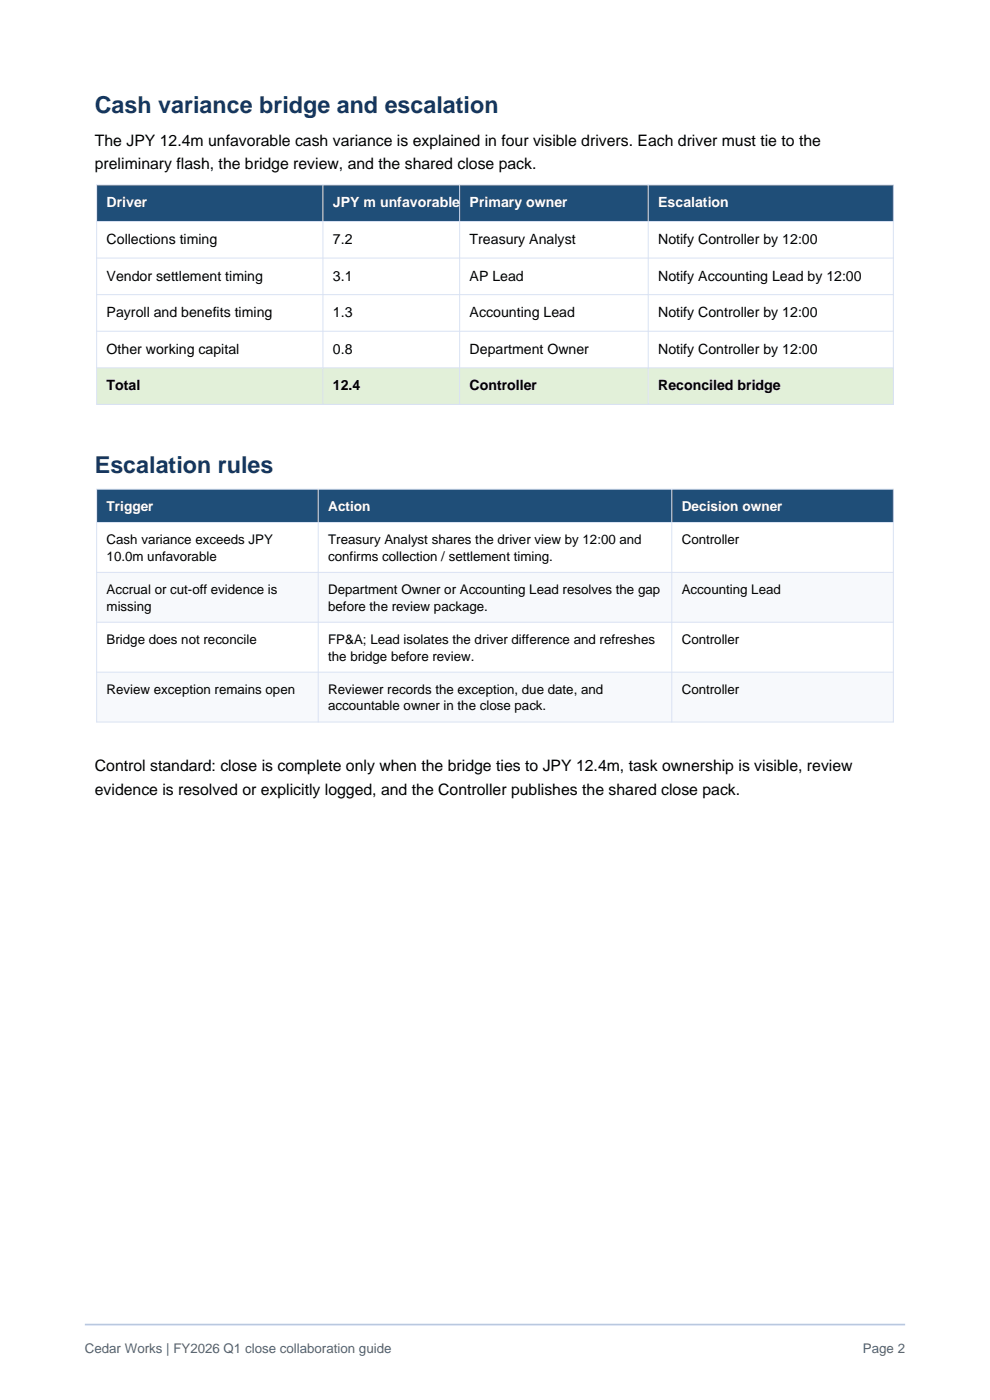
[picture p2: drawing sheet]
<svg xmlns="http://www.w3.org/2000/svg" width="210mm" height="297mm" viewBox="0 0 210 297" stroke-linecap="round" stroke-linejoin="round" font-family="sans-serif">
<defs><g id="words">
<g font-size="4.9" fill="#17365d">
<text x="20.1" y="24.1">Cash variance bridge and escalation</text>
<text x="20.1" y="100.3">Escalation rules</text>
</g>
<g font-size="3.4">
<text x="20.1" y="30.9">The JPY 12.4m unfavorable cash variance is explained in four visible drivers. Each driver must tie to the</text>
<text x="20.1" y="35.9">preliminary flash, the bridge review, and the shared close pack.</text>
<text x="20.1" y="163.6">Control standard: close is complete only when the bridge ties to JPY 12.4m, task ownership is visible, review</text>
<text x="20.1" y="168.6">evidence is resolved or explicitly logged, and the Controller publishes the shared close pack.</text>
</g>
<g font-size="3" fill="#fff">
<text x="22.6" y="44">Driver</text>
<text x="70.6" y="44">JPY m unfavorable</text>
<text x="99.6" y="44">Primary owner</text>
<text x="139.6" y="44">Escalation</text>
</g>
<g font-size="3">
<text x="22.6" y="51.7">Collections timing</text>
<text x="70.6" y="51.7">7.2</text>
<text x="99.6" y="51.7">Treasury Analyst</text>
<text x="139.6" y="51.7">Notify Controller by 12:00</text>
<text x="22.6" y="59.5">Vendor settlement timing</text>
<text x="70.6" y="59.5">3.1</text>
<text x="99.6" y="59.5">AP Lead</text>
<text x="139.6" y="59.5">Notify Accounting Lead by 12:00</text>
<text x="22.6" y="67.3">Payroll and benefits timing</text>
<text x="70.6" y="67.3">1.3</text>
<text x="99.6" y="67.3">Accounting Lead</text>
<text x="139.6" y="67.3">Notify Controller by 12:00</text>
<text x="22.6" y="75">Other working capital</text>
<text x="70.6" y="75">0.8</text>
<text x="99.6" y="75">Department Owner</text>
<text x="139.6" y="75">Notify Controller by 12:00</text>
<text x="22.6" y="82.8">Total</text>
<text x="70.6" y="82.8">12.4</text>
<text x="99.6" y="82.8">Controller</text>
<text x="139.6" y="82.8">Reconciled bridge</text>
</g>
<g font-size="2.9" fill="#fff">
<text x="22.6" y="108.4">Trigger</text>
<text x="69.6" y="108.4">Action</text>
<text x="144.6" y="108.4">Decision owner</text>
</g>
<g font-size="2.8">
<text x="22.6" y="115.4">Cash variance exceeds JPY</text>
<text x="22.6" y="119">10.0m unfavorable</text>
<text x="69.6" y="115.4">Treasury Analyst shares the driver view by 12:00 and</text>
<text x="69.6" y="119">confirms collection / settlement timing.</text>
<text x="144.6" y="115.4">Controller</text>
<text x="22.6" y="126">Accrual or cut-off evidence is</text>
<text x="22.6" y="129.5">missing</text>
<text x="69.6" y="126">Department Owner or Accounting Lead resolves the gap</text>
<text x="69.6" y="129.5">before the review package.</text>
<text x="144.6" y="126">Accounting Lead</text>
<text x="22.6" y="136.6">Bridge does not reconcile</text>
<text x="69.6" y="136.6">FP&amp;A; Lead isolates the driver difference and refreshes</text>
<text x="144.6" y="136.6">Controller</text>
<text x="69.6" y="140.1">the bridge before review.</text>
<text x="22.6" y="147.2">Review exception remains open</text>
<text x="69.6" y="147.2">Reviewer records the exception, due date, and</text>
<text x="144.6" y="147.2">Controller</text>
<text x="69.6" y="150.7">accountable owner in the close pack.</text>
</g>
<g font-size="2.8" fill="#56616f">
<text x="18" y="287">Cedar Works | FY2026 Q1 close collaboration guide</text>
<text x="183.1" y="287">Page 2</text>
</g>
</g></defs>
<path d="M18 281h174" fill="none" stroke="#b4c7e7" stroke-width=".35"/>
<path d="M20.5 39.2h169v7.8h-169z" fill-rule="evenodd" fill="#1f4e78"/>
<path d="M20.5 78h169v7.8h-169z" fill-rule="evenodd" fill="#e2f0d9"/>
<path d="M20.5 39.2h169v46.6h-169zM68.5 39.2v46.6M97.5 39.2v46.6M137.5 39.2v46.6M20.5 47h169M20.5 54.7h169M20.5 62.5h169M20.5 70.3h169M20.5 78h169" fill="none" stroke="#d9e2f3" stroke-width=".21"/>
<path d="M20.5 103.8h169v7h-169z" fill-rule="evenodd" fill="#1f4e78"/>
<path d="M20.5 110.8h169v10.6h-169z" fill-rule="evenodd" fill="#fff"/>
<path d="M20.5 121.4h169v10.6h-169z" fill-rule="evenodd" fill="#f7f9fc"/>
<path d="M20.5 132h169v10.6h-169z" fill-rule="evenodd" fill="#fff"/>
<path d="M20.5 142.6h169v10.6h-169z" fill-rule="evenodd" fill="#f7f9fc"/>
<path d="M20.5 103.8h169v49.4h-169zM20.5 110.8h169M67.5 103.8v49.4M142.5 103.8v49.4M20.5 121.4h169M20.5 132h169M20.5 142.6h169" fill="none" stroke="#d9e2f3" stroke-width=".21"/>
<use href="#words"/>
</svg>
